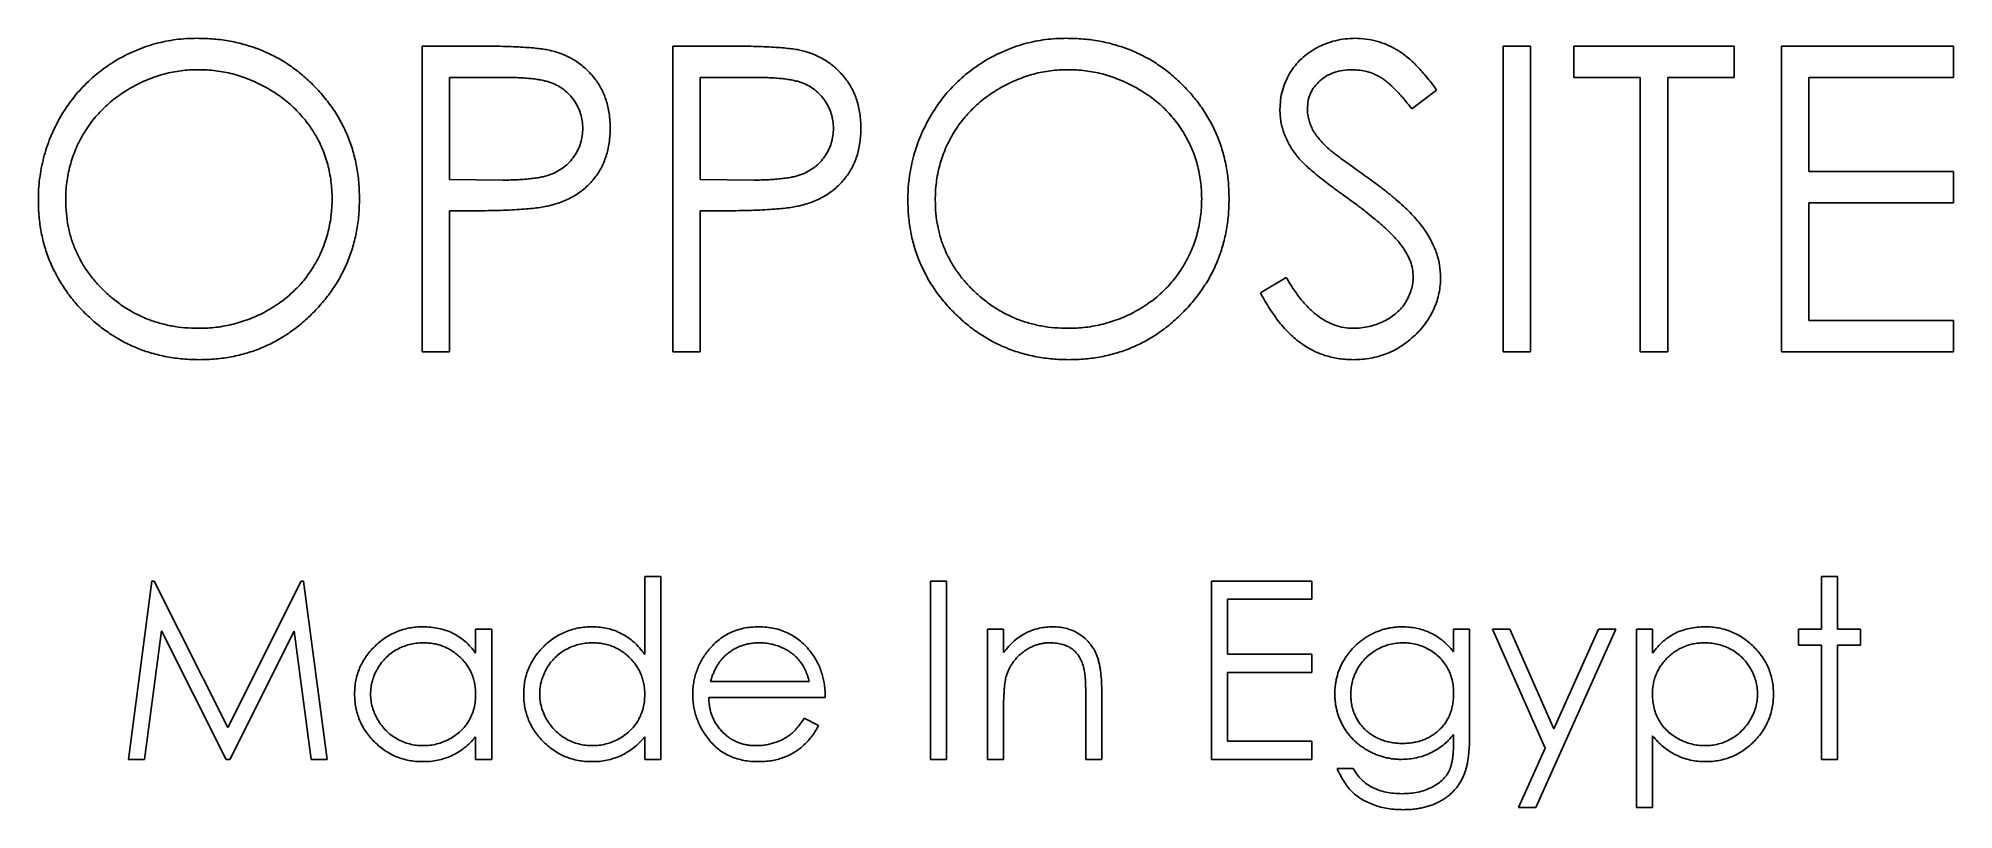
# Model space of a CAD drawing. Header units: millimetres. Extents: x -55 to 55, y -12 to 12.
# Drawn here: x -9.37 to 9.44, y -2.99 to 4.58 of the extents above; entities that cross this region are included whole.
import ezdxf

# ---------------------------------------------------------------- set-up
doc = ezdxf.new("R2010")
doc.units = ezdxf.units.MM

msp = doc.modelspace()

# ---------------------------------------------------------------- linework, layer by layer
at = {"color": 7, "linetype": 'Continuous', "lineweight": 25}
for p, q in [((-5.596, 4.5), (-5.008, 4.5)), ((-5.596, 1.5), (-5.596, 4.5)), ((-3.135, 4.5), (-2.546, 4.5)), ((-3.135, 1.5), (-3.135, 4.5)), ((5.019, 4.5), (5.288, 4.5)), ((5.019, 1.5), (5.019, 4.5)), ((5.288, 4.5), (5.288, 1.5)), ((5.712, 4.5), (7.288, 4.5)), ((5.712, 4.192), (5.712, 4.5)), ((7.288, 4.5), (7.288, 4.192)), ((7.75, 4.5), (9.442, 4.5)), ((7.75, 1.5), (7.75, 4.5)), ((9.442, 4.5), (9.442, 4.192)), ((-4.778, 4.192), (-5.327, 4.192)), ((-5.327, 4.192), (-5.327, 3.192)), ((-2.317, 4.192), (-2.865, 4.192)), ((-2.865, 4.192), (-2.865, 3.192)), ((6.365, 4.192), (5.712, 4.192)), ((6.365, 1.5), (6.365, 4.192)), ((6.635, 4.192), (6.635, 1.5)), ((7.288, 4.192), (6.635, 4.192)), ((8.019, 4.192), (8.019, 3.269)), ((9.442, 4.192), (8.019, 4.192)), ((4.365, 4.069), (4.122, 3.885)), ((8.019, 3.269), (9.442, 3.269)), ((9.442, 3.269), (9.442, 2.962)), ((-5.327, 3.192), (-4.802, 3.186)), ((-2.865, 3.192), (-2.34, 3.186)), ((-5.327, 2.885), (-5.327, 1.5)), ((-5.112, 2.885), (-5.327, 2.885)), ((-2.865, 2.885), (-2.865, 1.5)), ((-2.651, 2.885), (-2.865, 2.885)), ((8.019, 2.962), (8.019, 1.808)), ((9.442, 2.962), (8.019, 2.962)), ((2.635, 2.079), (2.888, 2.231)), ((8.019, 1.808), (9.442, 1.808)), ((9.442, 1.808), (9.442, 1.5)), ((-5.327, 1.5), (-5.596, 1.5)), ((-2.865, 1.5), (-3.135, 1.5)), ((5.288, 1.5), (5.019, 1.5)), ((6.635, 1.5), (6.365, 1.5)), ((9.442, 1.5), (7.75, 1.5)), ((-8.481, -2.5), (-8.25, -0.75)), ((-8.25, -0.75), (-8.227, -0.75)), ((-8.227, -0.75), (-7.505, -2.186)), ((-7.505, -2.186), (-6.784, -0.75)), ((-6.784, -0.75), (-6.761, -0.75)), ((-6.761, -0.75), (-6.529, -2.5)), ((-3.41, -0.705), (-3.253, -0.705)), ((-3.41, -1.469), (-3.41, -0.705)), ((-3.253, -0.705), (-3.253, -2.5)), ((-0.606, -0.75), (-0.449, -0.75)), ((-0.606, -2.5), (-0.606, -0.75)), ((-0.449, -0.75), (-0.449, -2.5)), ((2.154, -0.75), (3.141, -0.75)), ((2.154, -2.5), (2.154, -0.75)), ((3.141, -0.75), (3.141, -0.929)), ((8.144, -0.705), (8.301, -0.705)), ((8.144, -1.221), (8.144, -0.705)), ((8.301, -0.705), (8.301, -1.221)), ((2.311, -0.929), (2.311, -1.468)), ((3.141, -0.929), (2.311, -0.929)), ((-8.155, -1.238), (-8.323, -2.5)), ((-7.521, -2.5), (-8.155, -1.238)), ((-6.854, -1.241), (-7.486, -2.5)), ((-6.687, -2.5), (-6.854, -1.241)), ((-5.071, -1.221), (-4.913, -1.221)), ((-5.071, -1.458), (-5.071, -1.221)), ((-4.913, -1.221), (-4.913, -2.5)), ((-0.045, -1.221), (0.112, -1.221)), ((-0.045, -2.5), (-0.045, -1.221)), ((0.112, -1.221), (0.112, -1.452)), ((4.532, -1.221), (4.689, -1.221)), ((4.532, -1.445), (4.532, -1.221)), ((4.689, -1.221), (4.689, -2.236)), ((4.913, -1.221), (5.083, -1.221)), ((5.431, -2.391), (4.913, -1.221)), ((5.083, -1.221), (5.516, -2.201)), ((6.125, -1.221), (5.34, -2.971)), ((5.516, -2.201), (5.955, -1.221)), ((5.955, -1.221), (6.125, -1.221)), ((6.327, -1.221), (6.484, -1.221)), ((6.327, -2.971), (6.327, -1.221)), ((6.484, -1.221), (6.484, -1.458)), ((7.92, -1.378), (7.92, -1.221)), ((7.92, -1.221), (8.144, -1.221)), ((8.301, -1.221), (8.526, -1.221)), ((8.526, -1.221), (8.526, -1.378)), ((2.311, -1.468), (3.141, -1.468)), ((3.141, -1.468), (3.141, -1.647)), ((8.144, -1.378), (7.92, -1.378)), ((8.144, -2.5), (8.144, -1.378)), ((8.301, -1.378), (8.301, -2.5)), ((8.526, -1.378), (8.301, -1.378)), ((2.311, -1.647), (2.311, -2.321)), ((3.141, -1.647), (2.311, -1.647)), ((-2.766, -1.737), (-1.795, -1.737)), ((1.077, -1.847), (1.077, -2.5)), ((-1.638, -1.894), (-2.782, -1.894)), ((0.112, -2.038), (0.112, -2.5)), ((0.92, -2.5), (0.92, -1.898)), ((-1.845, -2.096), (-1.705, -2.169)), ((4.532, -2.321), (4.532, -2.255)), ((-5.071, -2.5), (-5.071, -2.279)), ((-3.41, -2.5), (-3.41, -2.279)), ((2.311, -2.321), (3.141, -2.321)), ((3.141, -2.321), (3.141, -2.5)), ((5.17, -2.971), (5.431, -2.391)), ((6.484, -2.268), (6.484, -2.971)), ((-8.323, -2.5), (-8.481, -2.5)), ((-7.486, -2.5), (-7.521, -2.5)), ((-6.529, -2.5), (-6.687, -2.5)), ((-4.913, -2.5), (-5.071, -2.5)), ((-3.253, -2.5), (-3.41, -2.5)), ((-0.449, -2.5), (-0.606, -2.5)), ((0.112, -2.5), (-0.045, -2.5)), ((1.077, -2.5), (0.92, -2.5)), ((3.141, -2.5), (2.154, -2.5)), ((3.388, -2.59), (3.545, -2.59)), ((8.301, -2.5), (8.144, -2.5)), ((5.34, -2.971), (5.17, -2.971)), ((6.484, -2.971), (6.327, -2.971))]:
    msp.add_line(p, q, dxfattribs=at)
for points, knots in [([(-9.365, 2.987), (-9.365, 3.022), (-9.364, 3.093), (-9.353, 3.199), (-9.337, 3.302), (-9.314, 3.404), (-9.285, 3.503), (-9.249, 3.601), (-9.206, 3.696), (-9.158, 3.79), (-9.104, 3.879), (-9.044, 3.964), (-8.98, 4.045), (-8.911, 4.119), (-8.837, 4.189), (-8.759, 4.254), (-8.676, 4.314), (-8.588, 4.369), (-8.498, 4.418), (-8.404, 4.46), (-8.309, 4.496), (-8.213, 4.526), (-8.114, 4.549), (-8.014, 4.565), (-7.911, 4.576), (-7.842, 4.576), (-7.808, 4.577)], [0, 0, 0, 0, 0.043209, 0.085873, 0.12812, 0.170152, 0.211918, 0.253753, 0.296006, 0.338443, 0.381015, 0.42282, 0.464089, 0.505126, 0.545975, 0.586985, 0.628339, 0.670084, 0.711992, 0.753039, 0.794049, 0.834886, 0.875498, 0.916547, 0.958004, 1, 1, 1, 1]), ([(-7.808, 4.577), (-7.752, 4.576), (-7.643, 4.573), (-7.483, 4.552), (-7.33, 4.515), (-7.183, 4.466), (-7.043, 4.401), (-6.911, 4.323), (-6.785, 4.23), (-6.668, 4.123), (-6.562, 4.007), (-6.467, 3.883), (-6.389, 3.752), (-6.324, 3.615), (-6.273, 3.471), (-6.238, 3.32), (-6.215, 3.163), (-6.213, 3.056), (-6.212, 3.001)], [0, 0, 0, 0, 0.06657, 0.130749, 0.193413, 0.254989, 0.316114, 0.377262, 0.439401, 0.502971, 0.566525, 0.628231, 0.689091, 0.749345, 0.81017, 0.87161, 0.934869, 1, 1, 1, 1]), ([(-0.827, 2.987), (-0.826, 3.022), (-0.826, 3.093), (-0.815, 3.199), (-0.799, 3.302), (-0.776, 3.404), (-0.746, 3.503), (-0.711, 3.601), (-0.668, 3.696), (-0.619, 3.79), (-0.565, 3.879), (-0.505, 3.964), (-0.442, 4.045), (-0.372, 4.119), (-0.299, 4.189), (-0.22, 4.254), (-0.137, 4.314), (-0.05, 4.369), (0.041, 4.418), (0.134, 4.46), (0.229, 4.496), (0.326, 4.526), (0.424, 4.549), (0.525, 4.565), (0.627, 4.576), (0.696, 4.576), (0.731, 4.577)], [0, 0, 0, 0, 0.043209, 0.085873, 0.12812, 0.170152, 0.211918, 0.253753, 0.296006, 0.338443, 0.381015, 0.42282, 0.464089, 0.505126, 0.545975, 0.586985, 0.628339, 0.670084, 0.711992, 0.753039, 0.794049, 0.834886, 0.875498, 0.916547, 0.958004, 1, 1, 1, 1]), ([(0.731, 4.577), (0.786, 4.576), (0.895, 4.573), (1.056, 4.552), (1.209, 4.515), (1.356, 4.466), (1.495, 4.401), (1.628, 4.323), (1.753, 4.23), (1.87, 4.123), (1.977, 4.007), (2.071, 3.883), (2.15, 3.752), (2.215, 3.615), (2.265, 3.471), (2.301, 3.32), (2.323, 3.163), (2.326, 3.056), (2.327, 3.001)], [0, 0, 0, 0, 0.06657, 0.130749, 0.193413, 0.254989, 0.316114, 0.377262, 0.439401, 0.502971, 0.566525, 0.628231, 0.689091, 0.749345, 0.81017, 0.87161, 0.934869, 1, 1, 1, 1]), ([(2.827, 3.877), (2.828, 3.909), (2.83, 3.971), (2.849, 4.063), (2.879, 4.151), (2.92, 4.233), (2.973, 4.309), (3.035, 4.378), (3.109, 4.436), (3.189, 4.487), (3.278, 4.526), (3.37, 4.556), (3.467, 4.573), (3.533, 4.576), (3.566, 4.577)], [0, 0, 0, 0, 0.0837854, 0.1657799, 0.24628, 0.3274609, 0.408797, 0.4897152, 0.571376, 0.6555233, 0.7410195, 0.8265468, 0.9119889, 1, 1, 1, 1]), ([(3.566, 4.577), (3.601, 4.576), (3.672, 4.573), (3.775, 4.552), (3.875, 4.517), (3.955, 4.478), (4.018, 4.438), (4.065, 4.402), (4.114, 4.361), (4.163, 4.314), (4.213, 4.261), (4.263, 4.202), (4.315, 4.138), (4.348, 4.092), (4.365, 4.069)], [0, 0, 0, 0, 0.107233, 0.213252, 0.31883, 0.426794, 0.483646, 0.543604, 0.608308, 0.677127, 0.750686, 0.828713, 0.91219, 1, 1, 1, 1]), ([(-5.008, 4.5), (-4.967, 4.5), (-4.89, 4.5), (-4.779, 4.497), (-4.678, 4.494), (-4.587, 4.489), (-4.507, 4.483), (-4.437, 4.475), (-4.377, 4.467), (-4.341, 4.459), (-4.325, 4.455)], [0, 0, 0, 0, 0.176956, 0.339055, 0.486318, 0.618781, 0.735619, 0.838742, 0.926457, 1, 1, 1, 1]), ([(-4.325, 4.455), (-4.304, 4.449), (-4.263, 4.438), (-4.204, 4.416), (-4.148, 4.389), (-4.094, 4.359), (-4.044, 4.323), (-3.996, 4.284), (-3.952, 4.241), (-3.91, 4.193), (-3.872, 4.143), (-3.84, 4.088), (-3.812, 4.03), (-3.789, 3.97), (-3.772, 3.905), (-3.759, 3.838), (-3.751, 3.768), (-3.75, 3.72), (-3.75, 3.695)], [0, 0, 0, 0, 0.062481, 0.12349, 0.183411, 0.243153, 0.302127, 0.36171, 0.421842, 0.482932, 0.544552, 0.605681, 0.66768, 0.729984, 0.794551, 0.860346, 0.928907, 1, 1, 1, 1]), ([(-2.546, 4.5), (-2.506, 4.5), (-2.428, 4.5), (-2.317, 4.497), (-2.216, 4.494), (-2.126, 4.489), (-2.045, 4.483), (-1.975, 4.475), (-1.915, 4.467), (-1.879, 4.459), (-1.863, 4.455)], [0, 0, 0, 0, 0.176956, 0.339055, 0.486318, 0.618781, 0.735619, 0.838742, 0.926457, 1, 1, 1, 1]), ([(-1.863, 4.455), (-1.842, 4.449), (-1.801, 4.438), (-1.742, 4.416), (-1.686, 4.389), (-1.632, 4.359), (-1.582, 4.323), (-1.535, 4.284), (-1.49, 4.241), (-1.449, 4.193), (-1.411, 4.143), (-1.378, 4.088), (-1.351, 4.03), (-1.327, 3.97), (-1.31, 3.905), (-1.298, 3.838), (-1.29, 3.768), (-1.289, 3.72), (-1.288, 3.695)], [0, 0, 0, 0, 0.062481, 0.12349, 0.183411, 0.243153, 0.302127, 0.36171, 0.421842, 0.482932, 0.544552, 0.605681, 0.66768, 0.729984, 0.794551, 0.860346, 0.928907, 1, 1, 1, 1]), ([(-7.794, 4.269), (-7.823, 4.269), (-7.88, 4.268), (-7.964, 4.259), (-8.047, 4.246), (-8.129, 4.228), (-8.21, 4.202), (-8.29, 4.173), (-8.368, 4.138), (-8.445, 4.098), (-8.519, 4.054), (-8.59, 4.005), (-8.656, 3.953), (-8.718, 3.897), (-8.776, 3.837), (-8.83, 3.774), (-8.879, 3.706), (-8.924, 3.636), (-8.965, 3.562), (-9, 3.487), (-9.03, 3.408), (-9.054, 3.328), (-9.073, 3.246), (-9.086, 3.162), (-9.095, 3.076), (-9.096, 3.017), (-9.096, 2.988)], [0, 0, 0, 0, 0.042023, 0.083645, 0.124984, 0.166247, 0.207702, 0.249631, 0.291742, 0.334743, 0.37746, 0.419556, 0.461044, 0.502096, 0.542891, 0.583801, 0.624864, 0.666225, 0.707399, 0.748557, 0.789655, 0.83074, 0.87207, 0.913993, 0.956498, 1, 1, 1, 1]), ([(-6.481, 3.002), (-6.481, 3.031), (-6.482, 3.089), (-6.491, 3.174), (-6.504, 3.257), (-6.522, 3.338), (-6.546, 3.417), (-6.576, 3.494), (-6.611, 3.569), (-6.651, 3.641), (-6.696, 3.711), (-6.746, 3.777), (-6.8, 3.839), (-6.858, 3.899), (-6.92, 3.954), (-6.988, 4.006), (-7.059, 4.054), (-7.134, 4.098), (-7.212, 4.138), (-7.292, 4.173), (-7.373, 4.203), (-7.455, 4.228), (-7.538, 4.246), (-7.623, 4.259), (-7.708, 4.268), (-7.766, 4.269), (-7.794, 4.269)], [0, 0, 0, 0, 0.042915, 0.08513, 0.126473, 0.167453, 0.207976, 0.248249, 0.28875, 0.32967, 0.370537, 0.411129, 0.451819, 0.492406, 0.533486, 0.575263, 0.617441, 0.660672, 0.70394, 0.746868, 0.789079, 0.831104, 0.873238, 0.915166, 0.957381, 1, 1, 1, 1]), ([(-4.019, 3.694), (-4.02, 3.718), (-4.022, 3.766), (-4.038, 3.836), (-4.065, 3.904), (-4.103, 3.966), (-4.148, 4.023), (-4.2, 4.072), (-4.26, 4.112), (-4.316, 4.137), (-4.365, 4.153), (-4.408, 4.164), (-4.456, 4.173), (-4.51, 4.18), (-4.569, 4.186), (-4.634, 4.19), (-4.704, 4.192), (-4.753, 4.192), (-4.778, 4.192)], [0, 0, 0, 0, 0.070044, 0.139238, 0.208197, 0.279173, 0.349987, 0.418354, 0.48761, 0.557411, 0.59533, 0.637964, 0.685913, 0.738185, 0.796103, 0.858517, 0.926658, 1, 1, 1, 1]), ([(-1.558, 3.694), (-1.559, 3.718), (-1.561, 3.766), (-1.577, 3.836), (-1.604, 3.904), (-1.641, 3.966), (-1.686, 4.023), (-1.739, 4.072), (-1.799, 4.112), (-1.854, 4.137), (-1.903, 4.153), (-1.946, 4.164), (-1.995, 4.173), (-2.049, 4.18), (-2.108, 4.186), (-2.173, 4.19), (-2.243, 4.192), (-2.291, 4.192), (-2.317, 4.192)], [0, 0, 0, 0, 0.070044, 0.139238, 0.208197, 0.279173, 0.349987, 0.418354, 0.48761, 0.557411, 0.59533, 0.637964, 0.685913, 0.738185, 0.796103, 0.858517, 0.926658, 1, 1, 1, 1]), ([(0.744, 4.269), (0.716, 4.269), (0.659, 4.268), (0.575, 4.259), (0.491, 4.246), (0.409, 4.228), (0.329, 4.202), (0.249, 4.173), (0.17, 4.138), (0.094, 4.098), (0.019, 4.054), (-0.051, 4.005), (-0.118, 3.953), (-0.18, 3.897), (-0.237, 3.837), (-0.292, 3.774), (-0.341, 3.706), (-0.386, 3.636), (-0.426, 3.562), (-0.462, 3.487), (-0.491, 3.408), (-0.515, 3.328), (-0.535, 3.246), (-0.548, 3.162), (-0.557, 3.076), (-0.557, 3.017), (-0.558, 2.988)], [0, 0, 0, 0, 0.042023, 0.083645, 0.124984, 0.166247, 0.207702, 0.249631, 0.291742, 0.334743, 0.37746, 0.419556, 0.461044, 0.502096, 0.542891, 0.583801, 0.624864, 0.666225, 0.707399, 0.748557, 0.789655, 0.83074, 0.87207, 0.913993, 0.956498, 1, 1, 1, 1]), ([(2.058, 3.002), (2.057, 3.031), (2.057, 3.089), (2.048, 3.174), (2.035, 3.257), (2.016, 3.338), (1.992, 3.417), (1.962, 3.494), (1.927, 3.569), (1.887, 3.641), (1.842, 3.711), (1.793, 3.777), (1.739, 3.839), (1.681, 3.899), (1.618, 3.954), (1.551, 4.006), (1.48, 4.054), (1.404, 4.098), (1.326, 4.138), (1.247, 4.173), (1.166, 4.203), (1.084, 4.228), (1, 4.246), (0.916, 4.259), (0.83, 4.268), (0.773, 4.269), (0.744, 4.269)], [0, 0, 0, 0, 0.042915, 0.08513, 0.126473, 0.167453, 0.207976, 0.248249, 0.28875, 0.32967, 0.370537, 0.411129, 0.451819, 0.492406, 0.533486, 0.575263, 0.617441, 0.660672, 0.70394, 0.746868, 0.789079, 0.831104, 0.873238, 0.915166, 0.957381, 1, 1, 1, 1]), ([(3.536, 4.269), (3.505, 4.268), (3.445, 4.266), (3.36, 4.244), (3.284, 4.21), (3.218, 4.162), (3.164, 4.104), (3.124, 4.039), (3.101, 3.966), (3.098, 3.915), (3.096, 3.889)], [0, 0, 0, 0, 0.143073, 0.275903, 0.402371, 0.528414, 0.650356, 0.765895, 0.880774, 1, 1, 1, 1]), ([(4.122, 3.885), (4.107, 3.904), (4.079, 3.94), (4.036, 3.991), (3.996, 4.038), (3.956, 4.078), (3.918, 4.115), (3.882, 4.146), (3.848, 4.173), (3.804, 4.201), (3.75, 4.229), (3.681, 4.252), (3.61, 4.266), (3.561, 4.268), (3.536, 4.269)], [0, 0, 0, 0, 0.098469, 0.189629, 0.274184, 0.352183, 0.423199, 0.488551, 0.548473, 0.60144, 0.701198, 0.799592, 0.898545, 1, 1, 1, 1]), ([(2.995, 3.42), (2.981, 3.438), (2.955, 3.472), (2.921, 3.527), (2.892, 3.582), (2.869, 3.639), (2.849, 3.697), (2.836, 3.756), (2.828, 3.816), (2.827, 3.857), (2.827, 3.877)], [0, 0, 0, 0, 0.133507, 0.262559, 0.388264, 0.512667, 0.633722, 0.755394, 0.877553, 1, 1, 1, 1]), ([(3.096, 3.889), (3.096, 3.873), (3.097, 3.841), (3.107, 3.794), (3.119, 3.746), (3.138, 3.699), (3.164, 3.652), (3.199, 3.603), (3.243, 3.552), (3.276, 3.519), (3.294, 3.502)], [0, 0, 0, 0, 0.107285, 0.214746, 0.322939, 0.434116, 0.553412, 0.686073, 0.834256, 1, 1, 1, 1]), ([(-4.802, 3.186), (-4.776, 3.186), (-4.727, 3.186), (-4.655, 3.189), (-4.589, 3.193), (-4.528, 3.199), (-4.472, 3.207), (-4.422, 3.215), (-4.377, 3.227), (-4.325, 3.243), (-4.266, 3.271), (-4.203, 3.31), (-4.149, 3.361), (-4.102, 3.418), (-4.065, 3.481), (-4.038, 3.549), (-4.022, 3.62), (-4.02, 3.669), (-4.019, 3.694)], [0, 0, 0, 0, 0.072538, 0.140034, 0.202496, 0.260575, 0.313228, 0.361583, 0.404878, 0.444127, 0.5164, 0.586507, 0.655085, 0.724384, 0.793974, 0.861638, 0.930111, 1, 1, 1, 1]), ([(-3.75, 3.695), (-3.75, 3.671), (-3.751, 3.622), (-3.76, 3.552), (-3.771, 3.484), (-3.789, 3.42), (-3.812, 3.36), (-3.839, 3.302), (-3.871, 3.248), (-3.909, 3.197), (-3.95, 3.15), (-3.996, 3.107), (-4.045, 3.068), (-4.098, 3.033), (-4.156, 3.002), (-4.217, 2.975), (-4.281, 2.952), (-4.326, 2.94), (-4.349, 2.934)], [0, 0, 0, 0, 0.070119, 0.137192, 0.202016, 0.264631, 0.326117, 0.38601, 0.445812, 0.505298, 0.564633, 0.624283, 0.683902, 0.743953, 0.805388, 0.868388, 0.933084, 1, 1, 1, 1]), ([(-2.34, 3.186), (-2.314, 3.186), (-2.265, 3.186), (-2.193, 3.189), (-2.127, 3.193), (-2.066, 3.199), (-2.011, 3.207), (-1.96, 3.215), (-1.915, 3.227), (-1.863, 3.243), (-1.805, 3.271), (-1.741, 3.31), (-1.687, 3.361), (-1.641, 3.418), (-1.604, 3.481), (-1.577, 3.549), (-1.561, 3.62), (-1.559, 3.669), (-1.558, 3.694)], [0, 0, 0, 0, 0.072538, 0.140034, 0.202496, 0.260575, 0.313228, 0.361583, 0.404878, 0.444127, 0.5164, 0.586507, 0.655085, 0.724384, 0.793974, 0.861638, 0.930111, 1, 1, 1, 1]), ([(-1.288, 3.695), (-1.289, 3.671), (-1.29, 3.622), (-1.298, 3.552), (-1.309, 3.484), (-1.327, 3.42), (-1.35, 3.36), (-1.377, 3.302), (-1.41, 3.248), (-1.447, 3.197), (-1.489, 3.15), (-1.534, 3.107), (-1.584, 3.068), (-1.637, 3.033), (-1.694, 3.002), (-1.755, 2.975), (-1.82, 2.952), (-1.864, 2.94), (-1.887, 2.934)], [0, 0, 0, 0, 0.070119, 0.137192, 0.202016, 0.264631, 0.326117, 0.38601, 0.445812, 0.505298, 0.564633, 0.624283, 0.683902, 0.743953, 0.805388, 0.868388, 0.933084, 1, 1, 1, 1]), ([(3.486, 3.012), (3.455, 3.035), (3.394, 3.077), (3.31, 3.141), (3.234, 3.2), (3.168, 3.253), (3.111, 3.301), (3.063, 3.345), (3.025, 3.384), (3.004, 3.409), (2.995, 3.42)], [0, 0, 0, 0, 0.181535, 0.347082, 0.495568, 0.628357, 0.74552, 0.845831, 0.930782, 1, 1, 1, 1]), ([(3.294, 3.502), (3.3, 3.496), (3.316, 3.482), (3.345, 3.459), (3.382, 3.431), (3.428, 3.396), (3.483, 3.356), (3.547, 3.311), (3.619, 3.259), (3.67, 3.222), (3.697, 3.203)], [0, 0, 0, 0, 0.052594, 0.124952, 0.218094, 0.333502, 0.468789, 0.624938, 0.801683, 1, 1, 1, 1]), ([(3.697, 3.203), (3.73, 3.179), (3.793, 3.134), (3.882, 3.065), (3.964, 2.997), (4.037, 2.932), (4.103, 2.869), (4.161, 2.807), (4.211, 2.748), (4.265, 2.672), (4.321, 2.579), (4.368, 2.465), (4.398, 2.35), (4.402, 2.273), (4.404, 2.235)], [0, 0, 0, 0, 0.096972, 0.187773, 0.272396, 0.351321, 0.424335, 0.491909, 0.554233, 0.611268, 0.716348, 0.81454, 0.908495, 1, 1, 1, 1]), ([(4.027, 2.534), (4.014, 2.551), (3.985, 2.587), (3.937, 2.641), (3.88, 2.696), (3.817, 2.755), (3.745, 2.815), (3.666, 2.88), (3.579, 2.945), (3.518, 2.989), (3.486, 3.012)], [0, 0, 0, 0, 0.090279, 0.18953, 0.299198, 0.418926, 0.548376, 0.688136, 0.839084, 1, 1, 1, 1]), ([(-7.784, 1.423), (-7.838, 1.424), (-7.945, 1.427), (-8.103, 1.449), (-8.254, 1.485), (-8.398, 1.535), (-8.536, 1.6), (-8.667, 1.679), (-8.792, 1.772), (-8.909, 1.879), (-9.016, 1.995), (-9.109, 2.119), (-9.188, 2.249), (-9.253, 2.385), (-9.304, 2.527), (-9.339, 2.675), (-9.361, 2.829), (-9.364, 2.934), (-9.365, 2.987)], [0, 0, 0, 0, 0.065819, 0.129747, 0.192072, 0.253459, 0.31457, 0.37628, 0.439026, 0.503267, 0.567493, 0.629705, 0.691, 0.751452, 0.812004, 0.87315, 0.935635, 1, 1, 1, 1]), ([(-9.096, 2.988), (-9.095, 2.945), (-9.093, 2.859), (-9.074, 2.734), (-9.045, 2.614), (-9.002, 2.5), (-8.949, 2.39), (-8.883, 2.285), (-8.805, 2.186), (-8.716, 2.093), (-8.619, 2.009), (-8.516, 1.934), (-8.408, 1.871), (-8.294, 1.82), (-8.176, 1.78), (-8.053, 1.752), (-7.926, 1.733), (-7.839, 1.732), (-7.794, 1.731)], [0, 0, 0, 0, 0.064504, 0.126899, 0.187747, 0.24815, 0.308586, 0.369583, 0.431827, 0.49618, 0.560668, 0.623504, 0.68526, 0.746537, 0.808327, 0.870486, 0.934317, 1, 1, 1, 1]), ([(-7.794, 1.731), (-7.765, 1.731), (-7.706, 1.732), (-7.618, 1.74), (-7.533, 1.753), (-7.448, 1.772), (-7.366, 1.796), (-7.285, 1.823), (-7.206, 1.858), (-7.129, 1.897), (-7.055, 1.941), (-6.984, 1.988), (-6.919, 2.04), (-6.856, 2.095), (-6.798, 2.154), (-6.745, 2.217), (-6.696, 2.285), (-6.651, 2.355), (-6.611, 2.429), (-6.576, 2.505), (-6.546, 2.583), (-6.523, 2.663), (-6.504, 2.745), (-6.491, 2.829), (-6.482, 2.914), (-6.481, 2.973), (-6.481, 3.002)], [0, 0, 0, 0, 0.043633, 0.086538, 0.129177, 0.171436, 0.213416, 0.255266, 0.297369, 0.339941, 0.382347, 0.423953, 0.464871, 0.505572, 0.546003, 0.586568, 0.627065, 0.668271, 0.709549, 0.750428, 0.791096, 0.832027, 0.873136, 0.914611, 0.956956, 1, 1, 1, 1]), ([(-6.212, 3.001), (-6.213, 2.947), (-6.215, 2.841), (-6.238, 2.685), (-6.273, 2.535), (-6.323, 2.391), (-6.388, 2.253), (-6.467, 2.122), (-6.561, 1.997), (-6.667, 1.881), (-6.783, 1.773), (-6.908, 1.68), (-7.038, 1.6), (-7.175, 1.536), (-7.318, 1.484), (-7.468, 1.45), (-7.624, 1.427), (-7.73, 1.424), (-7.784, 1.423)], [0, 0, 0, 0, 0.065227, 0.128569, 0.19032, 0.251378, 0.312388, 0.373789, 0.436431, 0.500567, 0.564687, 0.627136, 0.688455, 0.749246, 0.810155, 0.871671, 0.934773, 1, 1, 1, 1]), ([(-4.349, 2.934), (-4.367, 2.93), (-4.409, 2.921), (-4.476, 2.911), (-4.555, 2.903), (-4.645, 2.897), (-4.746, 2.891), (-4.858, 2.887), (-4.982, 2.885), (-5.068, 2.885), (-5.112, 2.885)], [0, 0, 0, 0, 0.0751731, 0.1647463, 0.2680169, 0.3859119, 0.5177895, 0.663691, 0.8244132, 1, 1, 1, 1]), ([(-1.887, 2.934), (-1.906, 2.93), (-1.947, 2.921), (-2.015, 2.911), (-2.094, 2.903), (-2.184, 2.897), (-2.285, 2.891), (-2.397, 2.887), (-2.52, 2.885), (-2.606, 2.885), (-2.651, 2.885)], [0, 0, 0, 0, 0.075173, 0.164746, 0.268017, 0.385912, 0.517789, 0.663691, 0.824413, 1, 1, 1, 1]), ([(0.755, 1.423), (0.7, 1.424), (0.593, 1.427), (0.436, 1.449), (0.285, 1.485), (0.14, 1.535), (0.003, 1.6), (-0.129, 1.679), (-0.254, 1.772), (-0.371, 1.879), (-0.478, 1.995), (-0.571, 2.119), (-0.65, 2.249), (-0.714, 2.385), (-0.766, 2.527), (-0.8, 2.675), (-0.823, 2.829), (-0.826, 2.934), (-0.827, 2.987)], [0, 0, 0, 0, 0.065819, 0.129747, 0.192072, 0.253459, 0.31457, 0.37628, 0.439026, 0.503267, 0.567493, 0.629705, 0.691, 0.751452, 0.812004, 0.87315, 0.935635, 1, 1, 1, 1]), ([(-0.558, 2.988), (-0.557, 2.945), (-0.554, 2.859), (-0.536, 2.734), (-0.507, 2.614), (-0.464, 2.5), (-0.41, 2.39), (-0.344, 2.285), (-0.266, 2.186), (-0.177, 2.093), (-0.08, 2.009), (0.023, 1.934), (0.131, 1.871), (0.244, 1.82), (0.362, 1.78), (0.485, 1.752), (0.613, 1.733), (0.7, 1.732), (0.744, 1.731)], [0, 0, 0, 0, 0.064504, 0.126899, 0.187747, 0.24815, 0.308586, 0.369583, 0.431827, 0.49618, 0.560668, 0.623504, 0.68526, 0.746537, 0.808327, 0.870486, 0.934317, 1, 1, 1, 1]), ([(0.744, 1.731), (0.774, 1.731), (0.832, 1.732), (0.92, 1.74), (1.006, 1.753), (1.09, 1.772), (1.173, 1.796), (1.254, 1.823), (1.332, 1.858), (1.41, 1.897), (1.484, 1.941), (1.554, 1.988), (1.62, 2.04), (1.682, 2.095), (1.74, 2.154), (1.793, 2.217), (1.842, 2.285), (1.887, 2.355), (1.927, 2.429), (1.962, 2.505), (1.992, 2.583), (2.016, 2.663), (2.035, 2.745), (2.048, 2.829), (2.057, 2.914), (2.057, 2.973), (2.058, 3.002)], [0, 0, 0, 0, 0.043633, 0.086538, 0.129177, 0.171436, 0.213416, 0.255266, 0.297369, 0.339941, 0.382347, 0.423953, 0.464871, 0.505572, 0.546003, 0.586568, 0.627065, 0.668271, 0.709549, 0.750428, 0.791096, 0.832027, 0.873136, 0.914611, 0.956956, 1, 1, 1, 1]), ([(2.327, 3.001), (2.326, 2.947), (2.323, 2.841), (2.301, 2.685), (2.265, 2.535), (2.215, 2.391), (2.151, 2.253), (2.071, 2.122), (1.978, 1.997), (1.871, 1.881), (1.755, 1.773), (1.631, 1.68), (1.501, 1.6), (1.363, 1.536), (1.22, 1.484), (1.071, 1.45), (0.915, 1.427), (0.809, 1.424), (0.755, 1.423)], [0, 0, 0, 0, 0.065227, 0.128569, 0.19032, 0.251378, 0.312388, 0.373789, 0.436431, 0.500567, 0.564687, 0.627136, 0.688455, 0.749246, 0.810155, 0.871671, 0.934773, 1, 1, 1, 1]), ([(4.135, 2.239), (4.133, 2.264), (4.131, 2.315), (4.109, 2.39), (4.075, 2.464), (4.043, 2.51), (4.027, 2.534)], [0, 0, 0, 0, 0.234723, 0.477158, 0.728556, 1, 1, 1, 1]), ([(3.547, 1.423), (3.524, 1.424), (3.479, 1.424), (3.413, 1.432), (3.347, 1.443), (3.284, 1.46), (3.222, 1.481), (3.162, 1.507), (3.104, 1.538), (3.047, 1.573), (2.991, 1.615), (2.937, 1.663), (2.883, 1.716), (2.831, 1.776), (2.78, 1.843), (2.73, 1.916), (2.681, 1.995), (2.65, 2.05), (2.635, 2.079)], [0, 0, 0, 0, 0.057208, 0.113696, 0.169178, 0.224159, 0.27872, 0.333794, 0.389241, 0.445822, 0.503704, 0.564294, 0.627975, 0.695038, 0.765373, 0.839611, 0.917538, 1, 1, 1, 1]), ([(2.888, 2.231), (2.912, 2.191), (2.957, 2.116), (3.032, 2.013), (3.111, 1.927), (3.192, 1.855), (3.276, 1.8), (3.364, 1.76), (3.454, 1.735), (3.516, 1.732), (3.547, 1.731)], [0, 0, 0, 0, 0.159004, 0.304646, 0.438547, 0.562322, 0.677433, 0.786897, 0.893611, 1, 1, 1, 1]), ([(3.547, 1.731), (3.573, 1.732), (3.625, 1.733), (3.702, 1.747), (3.777, 1.768), (3.847, 1.799), (3.914, 1.836), (3.971, 1.881), (4.022, 1.931), (4.063, 1.987), (4.094, 2.048), (4.118, 2.109), (4.132, 2.174), (4.134, 2.217), (4.135, 2.239)], [0, 0, 0, 0, 0.091264, 0.18093, 0.270088, 0.360156, 0.448343, 0.532666, 0.613834, 0.693982, 0.772716, 0.849335, 0.923967, 1, 1, 1, 1]), ([(4.404, 2.235), (4.403, 2.208), (4.402, 2.155), (4.389, 2.077), (4.371, 2.001), (4.342, 1.928), (4.308, 1.857), (4.264, 1.79), (4.213, 1.725), (4.155, 1.664), (4.091, 1.608), (4.023, 1.558), (3.952, 1.516), (3.878, 1.482), (3.8, 1.456), (3.719, 1.437), (3.634, 1.425), (3.576, 1.424), (3.547, 1.423)], [0, 0, 0, 0, 0.061484, 0.121775, 0.18092, 0.240256, 0.300114, 0.361146, 0.423501, 0.488669, 0.553954, 0.617581, 0.680238, 0.742187, 0.804663, 0.868259, 0.93302, 1, 1, 1, 1]), ([(-6.26, -1.857), (-6.259, -1.835), (-6.258, -1.791), (-6.249, -1.726), (-6.233, -1.664), (-6.211, -1.604), (-6.183, -1.547), (-6.149, -1.492), (-6.109, -1.44), (-6.063, -1.391), (-6.013, -1.346), (-5.96, -1.307), (-5.904, -1.273), (-5.846, -1.246), (-5.785, -1.225), (-5.721, -1.209), (-5.655, -1.201), (-5.611, -1.199), (-5.588, -1.199)], [0, 0, 0, 0, 0.063775, 0.126079, 0.186904, 0.247574, 0.308003, 0.369132, 0.432033, 0.496791, 0.561611, 0.624914, 0.686726, 0.748079, 0.809582, 0.871631, 0.934886, 1, 1, 1, 1]), ([(-5.588, -1.199), (-5.562, -1.199), (-5.511, -1.201), (-5.436, -1.213), (-5.365, -1.232), (-5.298, -1.259), (-5.234, -1.295), (-5.175, -1.34), (-5.119, -1.395), (-5.087, -1.436), (-5.071, -1.458)], [0, 0, 0, 0, 0.129862, 0.254654, 0.376015, 0.495255, 0.614798, 0.738106, 0.865196, 1, 1, 1, 1]), ([(-4.599, -1.857), (-4.599, -1.835), (-4.597, -1.791), (-4.588, -1.726), (-4.573, -1.664), (-4.551, -1.604), (-4.523, -1.547), (-4.489, -1.492), (-4.449, -1.44), (-4.403, -1.391), (-4.353, -1.346), (-4.3, -1.307), (-4.244, -1.273), (-4.185, -1.246), (-4.125, -1.225), (-4.061, -1.209), (-3.995, -1.201), (-3.95, -1.199), (-3.928, -1.199)], [0, 0, 0, 0, 0.063775, 0.126079, 0.186904, 0.247574, 0.308003, 0.369132, 0.432033, 0.496791, 0.561611, 0.624914, 0.686726, 0.748079, 0.809582, 0.871631, 0.934886, 1, 1, 1, 1]), ([(-3.928, -1.199), (-3.902, -1.2), (-3.85, -1.201), (-3.775, -1.214), (-3.704, -1.235), (-3.637, -1.265), (-3.574, -1.303), (-3.514, -1.35), (-3.459, -1.405), (-3.427, -1.447), (-3.41, -1.469)], [0, 0, 0, 0, 0.128884, 0.252985, 0.37421, 0.494102, 0.614753, 0.738511, 0.866243, 1, 1, 1, 1]), ([(-2.792, -1.437), (-2.776, -1.418), (-2.745, -1.381), (-2.692, -1.332), (-2.635, -1.291), (-2.574, -1.257), (-2.509, -1.231), (-2.44, -1.212), (-2.367, -1.201), (-2.317, -1.2), (-2.292, -1.199)], [0, 0, 0, 0, 0.128835, 0.253589, 0.374643, 0.49534, 0.616325, 0.739759, 0.866842, 1, 1, 1, 1]), ([(-2.292, -1.199), (-2.266, -1.199), (-2.214, -1.201), (-2.139, -1.213), (-2.068, -1.233), (-2.001, -1.26), (-1.939, -1.296), (-1.88, -1.34), (-1.825, -1.391), (-1.793, -1.43), (-1.777, -1.45)], [0, 0, 0, 0, 0.13204, 0.259033, 0.38188, 0.502258, 0.622752, 0.744743, 0.870109, 1, 1, 1, 1]), ([(0.112, -1.452), (0.129, -1.431), (0.161, -1.39), (0.216, -1.337), (0.273, -1.293), (0.333, -1.258), (0.396, -1.231), (0.461, -1.212), (0.529, -1.201), (0.575, -1.199), (0.599, -1.199)], [0, 0, 0, 0, 0.140976, 0.273569, 0.398988, 0.51993, 0.63811, 0.756589, 0.87686, 1, 1, 1, 1]), ([(0.599, -1.199), (0.622, -1.2), (0.669, -1.201), (0.736, -1.215), (0.799, -1.238), (0.857, -1.269), (0.91, -1.309), (0.956, -1.355), (0.994, -1.407), (1.02, -1.456), (1.037, -1.499), (1.047, -1.537), (1.056, -1.578), (1.064, -1.623), (1.07, -1.673), (1.074, -1.727), (1.077, -1.786), (1.077, -1.826), (1.077, -1.847)], [0, 0, 0, 0, 0.07724, 0.151178, 0.223488, 0.295543, 0.366976, 0.437131, 0.507044, 0.57856, 0.616614, 0.658756, 0.704491, 0.754803, 0.809332, 0.868274, 0.932073, 1, 1, 1, 1]), ([(3.365, -1.856), (3.366, -1.842), (3.366, -1.813), (3.371, -1.77), (3.377, -1.728), (3.387, -1.686), (3.399, -1.645), (3.414, -1.605), (3.432, -1.566), (3.453, -1.528), (3.476, -1.491), (3.501, -1.456), (3.529, -1.423), (3.558, -1.392), (3.59, -1.362), (3.624, -1.335), (3.659, -1.31), (3.697, -1.287), (3.736, -1.267), (3.776, -1.248), (3.816, -1.233), (3.857, -1.22), (3.899, -1.211), (3.941, -1.204), (3.983, -1.2), (4.012, -1.199), (4.026, -1.199)], [0, 0, 0, 0, 0.042034, 0.083905, 0.125069, 0.166158, 0.20721, 0.248491, 0.289878, 0.33217, 0.374476, 0.416225, 0.45761, 0.499073, 0.540553, 0.582249, 0.62455, 0.667433, 0.710323, 0.752467, 0.794065, 0.835216, 0.876228, 0.917446, 0.958643, 1, 1, 1, 1]), ([(4.026, -1.199), (4.049, -1.199), (4.096, -1.201), (4.164, -1.211), (4.23, -1.228), (4.294, -1.252), (4.357, -1.285), (4.417, -1.328), (4.477, -1.382), (4.513, -1.423), (4.532, -1.445)], [0, 0, 0, 0, 0.120911, 0.238762, 0.354755, 0.470359, 0.589144, 0.716329, 0.852445, 1, 1, 1, 1]), ([(6.484, -1.458), (6.501, -1.436), (6.533, -1.395), (6.589, -1.341), (6.648, -1.295), (6.711, -1.259), (6.779, -1.232), (6.849, -1.213), (6.924, -1.201), (6.975, -1.199), (7.001, -1.199)], [0, 0, 0, 0, 0.13536, 0.263045, 0.386061, 0.505771, 0.625178, 0.746148, 0.870538, 1, 1, 1, 1]), ([(7.001, -1.199), (7.023, -1.199), (7.068, -1.201), (7.134, -1.209), (7.198, -1.225), (7.259, -1.246), (7.317, -1.273), (7.373, -1.307), (7.426, -1.346), (7.476, -1.391), (7.522, -1.44), (7.562, -1.493), (7.597, -1.547), (7.625, -1.604), (7.646, -1.664), (7.662, -1.726), (7.671, -1.791), (7.672, -1.835), (7.673, -1.857)], [0, 0, 0, 0, 0.065081, 0.128636, 0.190653, 0.252125, 0.313446, 0.375227, 0.438498, 0.503285, 0.56801, 0.630879, 0.692154, 0.752552, 0.813191, 0.873985, 0.936258, 1, 1, 1, 1]), ([(-5.586, -1.356), (-5.609, -1.357), (-5.654, -1.358), (-5.721, -1.371), (-5.784, -1.392), (-5.845, -1.42), (-5.901, -1.456), (-5.951, -1.5), (-5.996, -1.55), (-6.034, -1.606), (-6.065, -1.666), (-6.086, -1.729), (-6.1, -1.793), (-6.102, -1.837), (-6.103, -1.859)], [0, 0, 0, 0, 0.085921, 0.169593, 0.252476, 0.336244, 0.419505, 0.502036, 0.584775, 0.669846, 0.754185, 0.836658, 0.91801, 1, 1, 1, 1]), ([(-5.071, -1.863), (-5.071, -1.846), (-5.072, -1.811), (-5.079, -1.76), (-5.091, -1.711), (-5.107, -1.664), (-5.128, -1.62), (-5.154, -1.578), (-5.184, -1.538), (-5.219, -1.501), (-5.257, -1.467), (-5.297, -1.437), (-5.34, -1.412), (-5.385, -1.391), (-5.432, -1.375), (-5.482, -1.364), (-5.533, -1.357), (-5.568, -1.356), (-5.586, -1.356)], [0, 0, 0, 0, 0.065634, 0.129188, 0.191219, 0.251913, 0.312507, 0.373494, 0.435152, 0.498741, 0.562095, 0.624187, 0.685476, 0.746097, 0.807612, 0.869967, 0.933951, 1, 1, 1, 1]), ([(-3.926, -1.356), (-3.949, -1.357), (-3.994, -1.358), (-4.06, -1.371), (-4.124, -1.392), (-4.185, -1.42), (-4.241, -1.456), (-4.291, -1.5), (-4.336, -1.55), (-4.374, -1.606), (-4.404, -1.666), (-4.426, -1.729), (-4.44, -1.793), (-4.442, -1.837), (-4.442, -1.859)], [0, 0, 0, 0, 0.085921, 0.169593, 0.252476, 0.336244, 0.419505, 0.502036, 0.584775, 0.669846, 0.754185, 0.836658, 0.91801, 1, 1, 1, 1]), ([(-3.41, -1.863), (-3.411, -1.846), (-3.412, -1.811), (-3.419, -1.76), (-3.43, -1.711), (-3.447, -1.664), (-3.468, -1.62), (-3.493, -1.578), (-3.524, -1.538), (-3.559, -1.501), (-3.597, -1.467), (-3.637, -1.437), (-3.68, -1.412), (-3.725, -1.391), (-3.772, -1.375), (-3.821, -1.364), (-3.873, -1.357), (-3.908, -1.356), (-3.926, -1.356)], [0, 0, 0, 0, 0.065634, 0.129188, 0.191219, 0.251913, 0.312507, 0.373494, 0.435152, 0.498741, 0.562095, 0.624187, 0.685476, 0.746097, 0.807612, 0.869967, 0.933951, 1, 1, 1, 1]), ([(-2.939, -1.864), (-2.939, -1.844), (-2.938, -1.805), (-2.931, -1.748), (-2.919, -1.692), (-2.903, -1.637), (-2.882, -1.585), (-2.857, -1.533), (-2.827, -1.484), (-2.804, -1.453), (-2.792, -1.437)], [0, 0, 0, 0, 0.128045, 0.253768, 0.377428, 0.500551, 0.623296, 0.746578, 0.872348, 1, 1, 1, 1]), ([(-2.613, -1.476), (-2.622, -1.483), (-2.639, -1.498), (-2.661, -1.525), (-2.683, -1.553), (-2.703, -1.585), (-2.721, -1.619), (-2.737, -1.656), (-2.753, -1.695), (-2.761, -1.723), (-2.766, -1.737)], [0, 0, 0, 0, 0.109984, 0.22258, 0.3385, 0.458709, 0.585535, 0.717518, 0.854667, 1, 1, 1, 1]), ([(-2.284, -1.356), (-2.3, -1.356), (-2.331, -1.357), (-2.376, -1.362), (-2.42, -1.372), (-2.462, -1.385), (-2.503, -1.402), (-2.542, -1.422), (-2.579, -1.447), (-2.602, -1.466), (-2.613, -1.476)], [0, 0, 0, 0, 0.131092, 0.259141, 0.384162, 0.505992, 0.629098, 0.750669, 0.874039, 1, 1, 1, 1]), ([(-1.795, -1.737), (-1.801, -1.716), (-1.812, -1.676), (-1.835, -1.621), (-1.861, -1.571), (-1.892, -1.529), (-1.927, -1.491), (-1.967, -1.457), (-2.012, -1.428), (-2.062, -1.403), (-2.115, -1.381), (-2.17, -1.367), (-2.227, -1.357), (-2.265, -1.356), (-2.284, -1.356)], [0, 0, 0, 0, 0.09624, 0.185231, 0.267501, 0.3444, 0.419595, 0.496891, 0.576638, 0.660268, 0.745387, 0.83004, 0.914474, 1, 1, 1, 1]), ([(-1.777, -1.45), (-1.766, -1.466), (-1.744, -1.496), (-1.716, -1.545), (-1.692, -1.596), (-1.673, -1.651), (-1.658, -1.707), (-1.646, -1.767), (-1.64, -1.83), (-1.638, -1.872), (-1.638, -1.894)], [0, 0, 0, 0, 0.1185218, 0.2362548, 0.3561744, 0.4772497, 0.6015399, 0.7296184, 0.8621583, 1, 1, 1, 1]), ([(0.571, -1.356), (0.559, -1.356), (0.534, -1.356), (0.497, -1.361), (0.461, -1.369), (0.426, -1.379), (0.392, -1.394), (0.358, -1.41), (0.327, -1.43), (0.296, -1.453), (0.267, -1.478), (0.241, -1.504), (0.217, -1.532), (0.195, -1.562), (0.177, -1.593), (0.16, -1.625), (0.147, -1.659), (0.14, -1.683), (0.136, -1.694)], [0, 0, 0, 0, 0.063986, 0.126627, 0.188984, 0.25023, 0.312351, 0.374574, 0.438148, 0.50292, 0.567974, 0.630771, 0.692935, 0.754398, 0.815218, 0.876117, 0.938015, 1, 1, 1, 1]), ([(0.901, -1.607), (0.896, -1.588), (0.886, -1.549), (0.86, -1.498), (0.829, -1.453), (0.79, -1.417), (0.744, -1.389), (0.692, -1.37), (0.634, -1.358), (0.593, -1.356), (0.571, -1.356)], [0, 0, 0, 0, 0.13552, 0.260833, 0.378476, 0.493178, 0.609281, 0.729981, 0.859261, 1, 1, 1, 1]), ([(4.038, -1.356), (4.015, -1.357), (3.97, -1.358), (3.903, -1.371), (3.839, -1.392), (3.778, -1.422), (3.721, -1.458), (3.671, -1.501), (3.627, -1.551), (3.589, -1.607), (3.559, -1.667), (3.538, -1.73), (3.525, -1.795), (3.523, -1.84), (3.522, -1.863)], [0, 0, 0, 0, 0.085519, 0.169309, 0.252218, 0.336756, 0.420595, 0.502741, 0.584804, 0.668268, 0.751823, 0.833629, 0.91622, 1, 1, 1, 1]), ([(4.532, -1.854), (4.531, -1.83), (4.53, -1.785), (4.518, -1.718), (4.498, -1.656), (4.47, -1.598), (4.435, -1.544), (4.393, -1.497), (4.344, -1.455), (4.289, -1.42), (4.23, -1.392), (4.169, -1.37), (4.104, -1.358), (4.06, -1.357), (4.038, -1.356)], [0, 0, 0, 0, 0.089243, 0.174349, 0.257613, 0.339527, 0.420997, 0.501579, 0.582542, 0.666133, 0.750049, 0.832743, 0.915647, 1, 1, 1, 1]), ([(6.999, -1.356), (6.982, -1.356), (6.946, -1.357), (6.895, -1.364), (6.846, -1.375), (6.799, -1.392), (6.754, -1.412), (6.711, -1.437), (6.67, -1.467), (6.632, -1.501), (6.598, -1.538), (6.567, -1.578), (6.542, -1.62), (6.52, -1.664), (6.504, -1.711), (6.493, -1.76), (6.485, -1.811), (6.484, -1.846), (6.484, -1.863)], [0, 0, 0, 0, 0.066044, 0.130024, 0.192374, 0.253884, 0.314896, 0.375806, 0.438242, 0.501591, 0.564881, 0.626533, 0.687516, 0.748106, 0.808796, 0.870822, 0.934371, 1, 1, 1, 1]), ([(7.516, -1.859), (7.515, -1.837), (7.514, -1.793), (7.5, -1.729), (7.478, -1.666), (7.447, -1.606), (7.41, -1.55), (7.365, -1.5), (7.315, -1.456), (7.258, -1.42), (7.198, -1.392), (7.134, -1.371), (7.068, -1.358), (7.022, -1.357), (6.999, -1.356)], [0, 0, 0, 0, 0.081994, 0.163349, 0.245826, 0.330367, 0.415198, 0.497941, 0.580476, 0.66374, 0.747513, 0.830399, 0.914076, 1, 1, 1, 1]), ([(0.92, -1.898), (0.92, -1.881), (0.92, -1.848), (0.919, -1.8), (0.918, -1.757), (0.916, -1.718), (0.913, -1.684), (0.91, -1.654), (0.906, -1.629), (0.903, -1.614), (0.901, -1.607)], [0, 0, 0, 0, 0.17885, 0.34211, 0.489826, 0.623254, 0.74008, 0.841483, 0.928908, 1, 1, 1, 1]), ([(-5.593, -2.522), (-5.615, -2.522), (-5.66, -2.521), (-5.725, -2.511), (-5.789, -2.496), (-5.849, -2.475), (-5.907, -2.447), (-5.963, -2.414), (-6.015, -2.375), (-6.065, -2.329), (-6.111, -2.28), (-6.151, -2.228), (-6.184, -2.172), (-6.212, -2.114), (-6.233, -2.054), (-6.248, -1.99), (-6.258, -1.925), (-6.259, -1.88), (-6.26, -1.857)], [0, 0, 0, 0, 0.06462, 0.127433, 0.189004, 0.24993, 0.310668, 0.372329, 0.434939, 0.499576, 0.564191, 0.626735, 0.688109, 0.749294, 0.810331, 0.871901, 0.935046, 1, 1, 1, 1]), ([(-6.103, -1.859), (-6.102, -1.881), (-6.1, -1.924), (-6.086, -1.989), (-6.064, -2.051), (-6.033, -2.112), (-5.995, -2.168), (-5.951, -2.219), (-5.9, -2.263), (-5.843, -2.3), (-5.783, -2.329), (-5.719, -2.35), (-5.654, -2.363), (-5.61, -2.365), (-5.587, -2.365)], [0, 0, 0, 0, 0.081589, 0.162859, 0.245484, 0.330807, 0.416493, 0.499893, 0.583048, 0.667158, 0.751312, 0.833785, 0.916256, 1, 1, 1, 1]), ([(-5.587, -2.365), (-5.565, -2.365), (-5.519, -2.363), (-5.453, -2.35), (-5.388, -2.329), (-5.326, -2.3), (-5.268, -2.265), (-5.217, -2.223), (-5.173, -2.174), (-5.136, -2.12), (-5.107, -2.061), (-5.085, -1.998), (-5.073, -1.932), (-5.071, -1.887), (-5.071, -1.863)], [0, 0, 0, 0, 0.0848024, 0.1686635, 0.2525519, 0.3382397, 0.4231027, 0.5055561, 0.5861757, 0.6671357, 0.7484992, 0.8304524, 0.9134557, 1, 1, 1, 1]), ([(-3.933, -2.522), (-3.955, -2.522), (-4, -2.521), (-4.065, -2.511), (-4.128, -2.496), (-4.189, -2.475), (-4.247, -2.447), (-4.302, -2.414), (-4.355, -2.375), (-4.405, -2.329), (-4.45, -2.28), (-4.49, -2.228), (-4.524, -2.172), (-4.552, -2.114), (-4.573, -2.054), (-4.588, -1.99), (-4.598, -1.925), (-4.599, -1.88), (-4.599, -1.857)], [0, 0, 0, 0, 0.06462, 0.127433, 0.189004, 0.24993, 0.310668, 0.372329, 0.434939, 0.499576, 0.564191, 0.626735, 0.688109, 0.749294, 0.810331, 0.871901, 0.935046, 1, 1, 1, 1]), ([(-4.442, -1.859), (-4.441, -1.881), (-4.44, -1.924), (-4.426, -1.989), (-4.404, -2.051), (-4.373, -2.112), (-4.335, -2.168), (-4.29, -2.219), (-4.239, -2.263), (-4.183, -2.3), (-4.123, -2.329), (-4.059, -2.35), (-3.994, -2.363), (-3.949, -2.365), (-3.927, -2.365)], [0, 0, 0, 0, 0.081589, 0.162859, 0.245484, 0.330807, 0.416493, 0.499893, 0.583048, 0.667158, 0.751312, 0.833785, 0.916256, 1, 1, 1, 1]), ([(-3.927, -2.365), (-3.904, -2.365), (-3.859, -2.363), (-3.792, -2.35), (-3.728, -2.329), (-3.666, -2.3), (-3.608, -2.265), (-3.556, -2.223), (-3.513, -2.174), (-3.475, -2.12), (-3.446, -2.061), (-3.425, -1.998), (-3.413, -1.932), (-3.411, -1.887), (-3.41, -1.863)], [0, 0, 0, 0, 0.0848024, 0.1686635, 0.2525519, 0.3382397, 0.4231027, 0.5055561, 0.5861757, 0.6671357, 0.7484992, 0.8304524, 0.9134557, 1, 1, 1, 1]), ([(-2.296, -2.522), (-2.32, -2.522), (-2.368, -2.521), (-2.438, -2.511), (-2.504, -2.495), (-2.565, -2.473), (-2.623, -2.445), (-2.676, -2.41), (-2.725, -2.369), (-2.769, -2.321), (-2.809, -2.27), (-2.844, -2.217), (-2.873, -2.162), (-2.897, -2.106), (-2.916, -2.048), (-2.93, -1.988), (-2.937, -1.927), (-2.939, -1.885), (-2.939, -1.864)], [0, 0, 0, 0, 0.071579, 0.139629, 0.204797, 0.268135, 0.329814, 0.391301, 0.453434, 0.516552, 0.579631, 0.641119, 0.701294, 0.76081, 0.819932, 0.87892, 0.938983, 1, 1, 1, 1]), ([(0.136, -1.694), (0.134, -1.703), (0.13, -1.722), (0.125, -1.753), (0.121, -1.788), (0.118, -1.829), (0.116, -1.874), (0.113, -1.924), (0.112, -1.979), (0.112, -2.018), (0.112, -2.038)], [0, 0, 0, 0, 0.076995, 0.167615, 0.271052, 0.38946, 0.520843, 0.666399, 0.826094, 1, 1, 1, 1]), ([(4.021, -2.5), (4.006, -2.5), (3.977, -2.499), (3.934, -2.495), (3.892, -2.488), (3.85, -2.479), (3.809, -2.466), (3.768, -2.451), (3.728, -2.434), (3.689, -2.413), (3.652, -2.391), (3.617, -2.366), (3.583, -2.34), (3.552, -2.312), (3.523, -2.281), (3.496, -2.249), (3.472, -2.215), (3.449, -2.18), (3.43, -2.142), (3.413, -2.104), (3.398, -2.065), (3.386, -2.025), (3.377, -1.984), (3.37, -1.942), (3.366, -1.9), (3.366, -1.871), (3.365, -1.856)], [0, 0, 0, 0, 0.042865, 0.085222, 0.127202, 0.169025, 0.210882, 0.252963, 0.295628, 0.338553, 0.381463, 0.423582, 0.465066, 0.506312, 0.54704, 0.587676, 0.628675, 0.669946, 0.711036, 0.751996, 0.792673, 0.833446, 0.874191, 0.915494, 0.957478, 1, 1, 1, 1]), ([(3.522, -1.863), (3.523, -1.88), (3.524, -1.913), (3.53, -1.962), (3.541, -2.009), (3.557, -2.053), (3.577, -2.095), (3.601, -2.135), (3.63, -2.173), (3.663, -2.208), (3.699, -2.239), (3.739, -2.267), (3.781, -2.29), (3.825, -2.31), (3.873, -2.324), (3.922, -2.335), (3.975, -2.342), (4.011, -2.343), (4.029, -2.343)], [0, 0, 0, 0, 0.064983, 0.127803, 0.189056, 0.248395, 0.307691, 0.366977, 0.42734, 0.488795, 0.550674, 0.612045, 0.673369, 0.73493, 0.79781, 0.862892, 0.930095, 1, 1, 1, 1]), ([(4.029, -2.343), (4.047, -2.343), (4.084, -2.342), (4.136, -2.335), (4.186, -2.325), (4.234, -2.31), (4.278, -2.291), (4.32, -2.267), (4.359, -2.24), (4.394, -2.209), (4.427, -2.174), (4.455, -2.136), (4.479, -2.095), (4.499, -2.052), (4.514, -2.006), (4.524, -1.958), (4.531, -1.906), (4.532, -1.871), (4.532, -1.854)], [0, 0, 0, 0, 0.070121, 0.137122, 0.201487, 0.263765, 0.32456, 0.384739, 0.444905, 0.505232, 0.565494, 0.6251, 0.68435, 0.743883, 0.804608, 0.867239, 0.932094, 1, 1, 1, 1]), ([(6.484, -1.863), (6.485, -1.887), (6.486, -1.932), (6.499, -1.998), (6.52, -2.061), (6.549, -2.12), (6.586, -2.174), (6.63, -2.222), (6.682, -2.265), (6.74, -2.3), (6.802, -2.329), (6.867, -2.35), (6.934, -2.363), (6.979, -2.365), (7.002, -2.365)], [0, 0, 0, 0, 0.08644, 0.169344, 0.251061, 0.332326, 0.413189, 0.494299, 0.576654, 0.661785, 0.747765, 0.831967, 0.915299, 1, 1, 1, 1]), ([(7.002, -2.365), (7.024, -2.365), (7.068, -2.363), (7.133, -2.35), (7.197, -2.329), (7.257, -2.299), (7.313, -2.263), (7.364, -2.219), (7.408, -2.168), (7.446, -2.112), (7.477, -2.051), (7.5, -1.989), (7.513, -1.924), (7.515, -1.881), (7.516, -1.859)], [0, 0, 0, 0, 0.08342, 0.165574, 0.248159, 0.332033, 0.416257, 0.499525, 0.583039, 0.668596, 0.754035, 0.83692, 0.9183, 1, 1, 1, 1]), ([(7.673, -1.857), (7.672, -1.88), (7.671, -1.925), (7.662, -1.99), (7.647, -2.054), (7.625, -2.114), (7.598, -2.172), (7.564, -2.227), (7.524, -2.28), (7.478, -2.329), (7.429, -2.375), (7.376, -2.414), (7.32, -2.447), (7.262, -2.475), (7.202, -2.496), (7.138, -2.511), (7.073, -2.521), (7.028, -2.522), (7.006, -2.522)], [0, 0, 0, 0, 0.064921, 0.128034, 0.189574, 0.25058, 0.311733, 0.37325, 0.435763, 0.500346, 0.564949, 0.627528, 0.689157, 0.749865, 0.81076, 0.8723, 0.935413, 1, 1, 1, 1]), ([(-2.782, -1.894), (-2.781, -1.911), (-2.78, -1.944), (-2.773, -1.993), (-2.762, -2.039), (-2.746, -2.082), (-2.727, -2.124), (-2.704, -2.163), (-2.676, -2.199), (-2.645, -2.234), (-2.611, -2.264), (-2.575, -2.292), (-2.536, -2.315), (-2.496, -2.333), (-2.454, -2.348), (-2.409, -2.358), (-2.363, -2.364), (-2.331, -2.365), (-2.315, -2.365)], [0, 0, 0, 0, 0.0683846, 0.1344756, 0.1983911, 0.2607535, 0.3218292, 0.3830372, 0.4446531, 0.507398, 0.5698252, 0.6307776, 0.6909287, 0.7509451, 0.8110495, 0.8723309, 0.9350041, 1, 1, 1, 1]), ([(-2.315, -2.365), (-2.3, -2.365), (-2.269, -2.364), (-2.222, -2.359), (-2.177, -2.349), (-2.132, -2.336), (-2.089, -2.32), (-2.05, -2.301), (-2.013, -2.28), (-1.979, -2.256), (-1.946, -2.227), (-1.913, -2.19), (-1.878, -2.146), (-1.856, -2.114), (-1.845, -2.096)], [0, 0, 0, 0, 0.082592, 0.163879, 0.245659, 0.327726, 0.40861, 0.485749, 0.559169, 0.630268, 0.705306, 0.792065, 0.889796, 1, 1, 1, 1]), ([(-1.705, -2.169), (-1.716, -2.189), (-1.738, -2.228), (-1.775, -2.28), (-1.814, -2.328), (-1.857, -2.369), (-1.901, -2.404), (-1.949, -2.435), (-1.999, -2.462), (-2.052, -2.484), (-2.108, -2.501), (-2.168, -2.514), (-2.231, -2.521), (-2.274, -2.522), (-2.296, -2.522)], [0, 0, 0, 0, 0.09337, 0.181661, 0.265874, 0.346355, 0.4246, 0.501903, 0.579992, 0.658443, 0.738672, 0.821894, 0.908801, 1, 1, 1, 1]), ([(4.532, -2.255), (4.516, -2.274), (4.485, -2.312), (4.43, -2.361), (4.37, -2.403), (4.306, -2.438), (4.238, -2.466), (4.167, -2.485), (4.095, -2.498), (4.046, -2.499), (4.021, -2.5)], [0, 0, 0, 0, 0.126561, 0.250895, 0.374719, 0.499826, 0.624964, 0.749039, 0.87318, 1, 1, 1, 1]), ([(4.689, -2.236), (4.689, -2.258), (4.689, -2.299), (4.687, -2.36), (4.683, -2.415), (4.678, -2.467), (4.671, -2.514), (4.663, -2.556), (4.654, -2.594), (4.646, -2.617), (4.642, -2.628)], [0, 0, 0, 0, 0.1634453, 0.3154887, 0.4562908, 0.5858641, 0.7054287, 0.8133707, 0.9117182, 1, 1, 1, 1]), ([(-5.071, -2.279), (-5.088, -2.299), (-5.123, -2.338), (-5.181, -2.389), (-5.242, -2.431), (-5.306, -2.465), (-5.373, -2.491), (-5.444, -2.509), (-5.517, -2.521), (-5.567, -2.522), (-5.593, -2.522)], [0, 0, 0, 0, 0.134298, 0.262085, 0.38627, 0.507165, 0.6273, 0.748145, 0.87237, 1, 1, 1, 1]), ([(-3.41, -2.279), (-3.428, -2.299), (-3.463, -2.338), (-3.52, -2.389), (-3.581, -2.431), (-3.646, -2.465), (-3.713, -2.491), (-3.784, -2.509), (-3.857, -2.521), (-3.907, -2.522), (-3.933, -2.522)], [0, 0, 0, 0, 0.134298, 0.262085, 0.38627, 0.507165, 0.6273, 0.748145, 0.87237, 1, 1, 1, 1]), ([(4.026, -2.837), (4.053, -2.836), (4.106, -2.834), (4.182, -2.823), (4.251, -2.804), (4.314, -2.778), (4.368, -2.746), (4.415, -2.71), (4.453, -2.669), (4.479, -2.632), (4.495, -2.599), (4.505, -2.57), (4.513, -2.538), (4.52, -2.501), (4.526, -2.462), (4.529, -2.418), (4.532, -2.371), (4.532, -2.338), (4.532, -2.321)], [0, 0, 0, 0, 0.098171, 0.189264, 0.274463, 0.355023, 0.43092, 0.501086, 0.566608, 0.629721, 0.662711, 0.698766, 0.738611, 0.782581, 0.830409, 0.882578, 0.939229, 1, 1, 1, 1]), ([(7.006, -2.522), (6.98, -2.522), (6.93, -2.521), (6.857, -2.508), (6.786, -2.488), (6.719, -2.46), (6.655, -2.424), (6.594, -2.38), (6.536, -2.328), (6.502, -2.288), (6.484, -2.268)], [0, 0, 0, 0, 0.126841, 0.250548, 0.37123, 0.492116, 0.613401, 0.737997, 0.866132, 1, 1, 1, 1]), ([(4.041, -2.994), (4.014, -2.993), (3.963, -2.992), (3.888, -2.983), (3.816, -2.969), (3.749, -2.948), (3.688, -2.922), (3.632, -2.893), (3.582, -2.86), (3.536, -2.821), (3.496, -2.776), (3.458, -2.722), (3.421, -2.66), (3.399, -2.614), (3.388, -2.59)], [0, 0, 0, 0, 0.096491, 0.188474, 0.27684, 0.362137, 0.443437, 0.520166, 0.59271, 0.662917, 0.735419, 0.814881, 0.903061, 1, 1, 1, 1]), ([(3.545, -2.59), (3.558, -2.61), (3.582, -2.649), (3.628, -2.7), (3.679, -2.743), (3.736, -2.778), (3.799, -2.804), (3.868, -2.823), (3.945, -2.834), (3.998, -2.836), (4.026, -2.837)], [0, 0, 0, 0, 0.124716, 0.243805, 0.360062, 0.475112, 0.593525, 0.71935, 0.853855, 1, 1, 1, 1]), ([(4.642, -2.628), (4.637, -2.643), (4.626, -2.671), (4.605, -2.711), (4.582, -2.749), (4.556, -2.784), (4.526, -2.817), (4.494, -2.847), (4.459, -2.875), (4.421, -2.899), (4.38, -2.922), (4.338, -2.941), (4.293, -2.958), (4.246, -2.97), (4.198, -2.981), (4.147, -2.988), (4.095, -2.993), (4.059, -2.993), (4.041, -2.994)], [0, 0, 0, 0, 0.061371, 0.120906, 0.179424, 0.237607, 0.295938, 0.354218, 0.413537, 0.474087, 0.535121, 0.596988, 0.66002, 0.724277, 0.790012, 0.857748, 0.927829, 1, 1, 1, 1])]:
    msp.add_open_spline(points, degree=3, knots=knots, dxfattribs=at)

doc.saveas('drawing.dxf')
